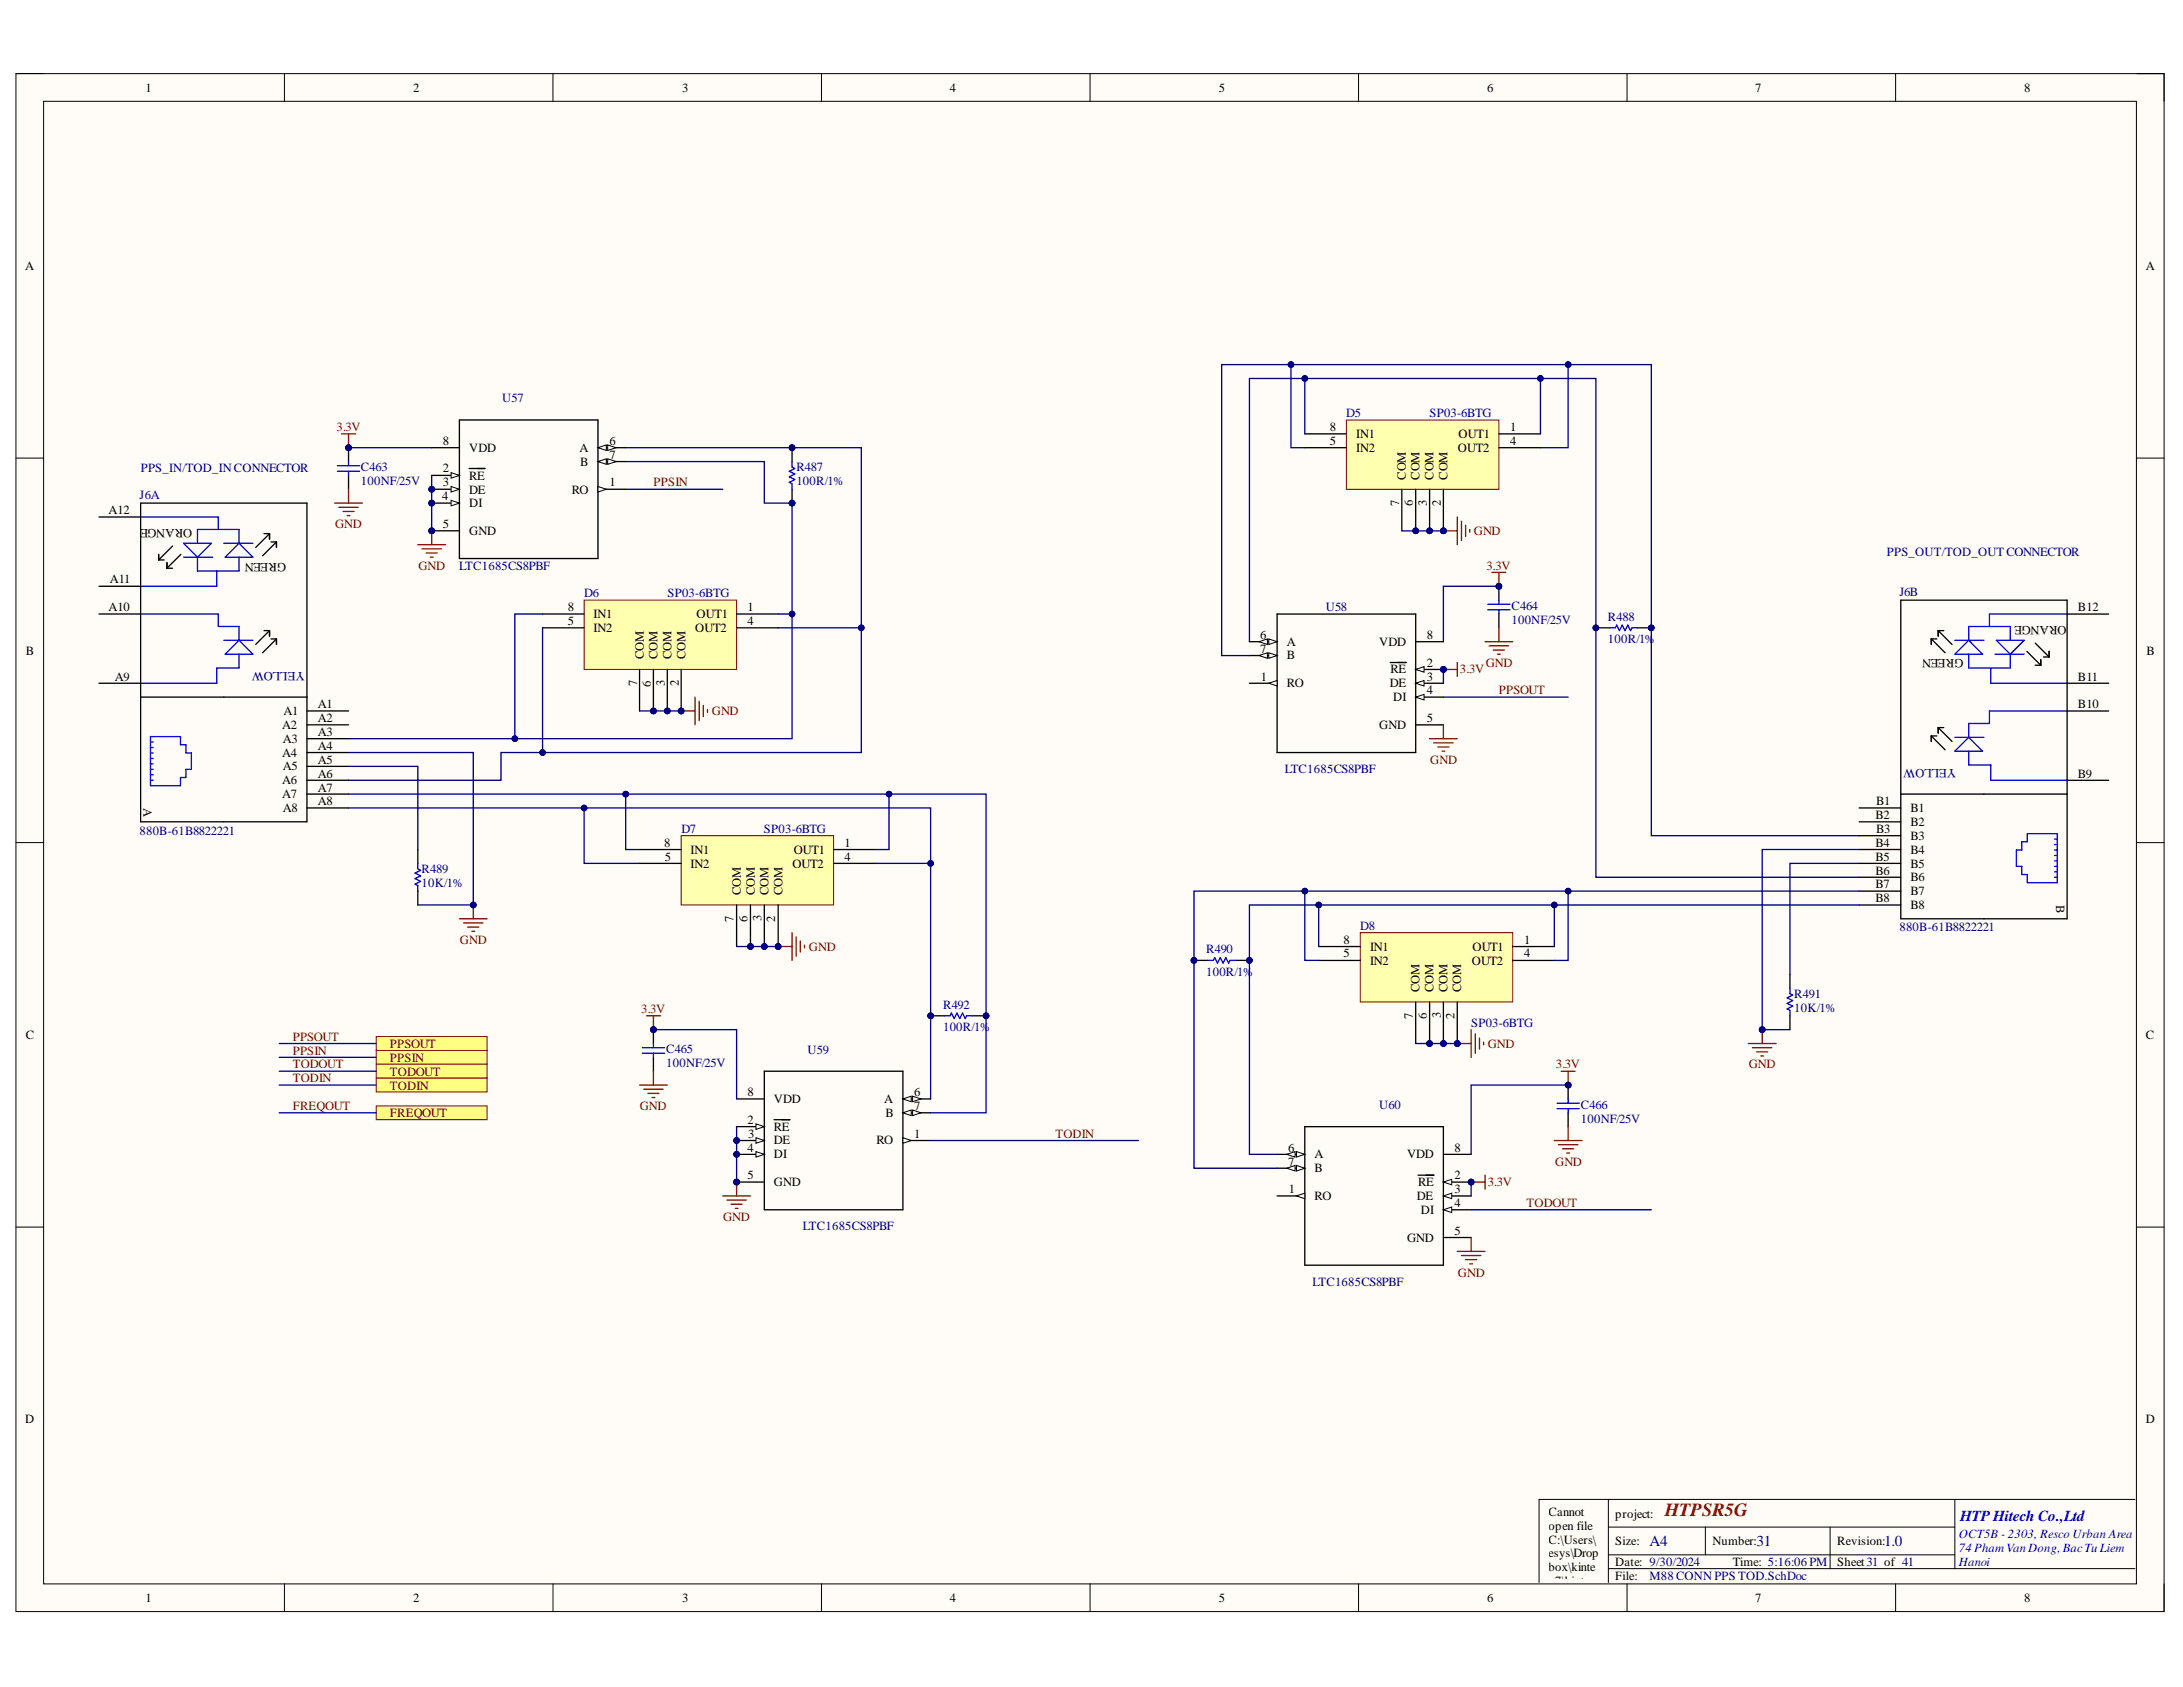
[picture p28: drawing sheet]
<svg xmlns="http://www.w3.org/2000/svg" width="279mm" height="216mm" viewBox="0 0 279 216" stroke-linecap="round" stroke-linejoin="round" font-family="sans-serif">
<defs><g id="words">
<text font-size="2.4" fill="#800000" x="213.1" y="194">HTPSR5G</text>
<g font-size="1.9" fill="#000080">
<text x="211.1" y="197.9">A4</text>
<text x="224.8" y="197.9">31</text>
<text x="241.2" y="197.9">1.0</text>
</g>
<text font-size="1.9" fill="#00f" x="250.9" y="194.7">HTP Hitech Co.,Ltd</text>
<g font-size="1.6">
<text x="18.6" y="11.8">1</text>
<text x="52.9" y="11.8">2</text>
<text x="87.3" y="11.8">3</text>
<text x="121.6" y="11.8">4</text>
<text x="156" y="11.8">5</text>
<text x="190.3" y="11.8">6</text>
<text x="224.7" y="11.8">7</text>
<text x="259.1" y="11.8">8</text>
<text x="3.2" y="34.6">A</text>
<text x="274.7" y="34.6">A</text>
<text x="56.7" y="56.9">8</text>
<text x="60.1" y="57.8">VDD</text>
<text x="74.2" y="57.8">A</text>
<text x="74.3" y="59.6">B</text>
<text x="78" y="58.7">7</text>
<text x="78" y="56.9">6</text>
<text x="170.2" y="55.1">8</text>
<text x="170.2" y="56.9">5</text>
<text x="173.6" y="56.1">IN1</text>
<text x="173.6" y="57.8">IN2</text>
<text x="186.6" y="57.8">OUT2</text>
<text x="186.7" y="56.1">OUT1</text>
<text x="193.3" y="56.9">4</text>
<text x="193.3" y="55.1">1</text>
<text x="13.9" y="65.8">A12</text>
<text x="56.6" y="64">4</text>
<text x="56.7" y="62.2">3</text>
<text x="56.7" y="60.5">2</text>
<text x="60.1" y="64.9">DI</text>
<text x="60.1" y="63.2">DE</text>
<text x="60.1" y="61.4">RE</text>
<text x="73.2" y="63.2">RO</text>
<text x="78" y="62.2">1</text>
<text x="179.1" y="64.8" transform="rotate(-90 179.1 64.8)">7</text>
<text x="179.9" y="61.4" transform="rotate(-90 179.9 61.4)">COM</text>
<text x="180.8" y="64.8" transform="rotate(-90 180.8 64.8)">6</text>
<text x="181.7" y="61.4" transform="rotate(-90 181.7 61.4)">COM</text>
<text x="182.6" y="64.7" transform="rotate(-90 182.6 64.7)">3</text>
<text x="183.5" y="61.4" transform="rotate(-90 183.5 61.4)">COM</text>
<text x="184.4" y="64.8" transform="rotate(-90 184.4 64.8)">2</text>
<text x="185.2" y="61.4" transform="rotate(-90 185.2 61.4)">COM</text>
<text x="24.6" y="67.7" transform="rotate(-180 24.6 67.7)">ORANGE</text>
<text x="56.7" y="67.6">5</text>
<text x="60.1" y="68.5">GND</text>
<text x="14" y="74.7">A11</text>
<text x="36.6" y="72.1" transform="rotate(-180 36.6 72.1)">GREEN</text>
<text x="3.3" y="83.8">B</text>
<text x="13.9" y="78.2">A10</text>
<text x="72.7" y="78.2">8</text>
<text x="72.7" y="80">5</text>
<text x="76" y="79.2">IN1</text>
<text x="76" y="80.9">IN2</text>
<text x="89" y="80.9">OUT2</text>
<text x="89.2" y="79.2">OUT1</text>
<text x="95.7" y="80">4</text>
<text x="95.7" y="78.2">1</text>
<text x="161.3" y="83.6">7</text>
<text x="161.3" y="81.8">6</text>
<text x="164.7" y="82.7">A</text>
<text x="176.5" y="82.7">VDD</text>
<text x="182.6" y="81.8">8</text>
<text x="264.5" y="80.2" transform="rotate(-180 264.5 80.2)">ORANGE</text>
<text x="265.9" y="78.2">B12</text>
<text x="274.7" y="83.8">B</text>
<text x="14.7" y="87.1">A9</text>
<text x="81.5" y="87.8" transform="rotate(-90 81.5 87.8)">7</text>
<text x="82.4" y="84.4" transform="rotate(-90 82.4 84.4)">COM</text>
<text x="83.3" y="87.9" transform="rotate(-90 83.3 87.9)">6</text>
<text x="84.2" y="84.4" transform="rotate(-90 84.2 84.4)">COM</text>
<text x="85.1" y="87.8" transform="rotate(-90 85.1 87.8)">3</text>
<text x="85.9" y="84.4" transform="rotate(-90 85.9 84.4)">COM</text>
<text x="86.9" y="87.8" transform="rotate(-90 86.9 87.8)">2</text>
<text x="87.7" y="84.4" transform="rotate(-90 87.7 84.4)">COM</text>
<text x="161.4" y="87.1">1</text>
<text x="164.7" y="87.9">RO</text>
<text x="164.7" y="84.4">B</text>
<text x="177.9" y="87.9">DE</text>
<text x="178" y="86.2">RE</text>
<text x="178.3" y="89.7">DI</text>
<text x="182.6" y="88.9">4</text>
<text x="182.6" y="87.1">3</text>
<text x="182.6" y="85.3">2</text>
<text x="251.3" y="84.4" transform="rotate(-180 251.3 84.4)">GREEN</text>
<text x="265.9" y="87.1">B11</text>
<text x="36.1" y="93.3">A2</text>
<text x="36.2" y="95.1">A3</text>
<text x="36.3" y="91.5">A1</text>
<text x="40.7" y="90.7">A1</text>
<text x="40.7" y="92.4">A2</text>
<text x="40.7" y="94.2">A3</text>
<text x="40.7" y="96">A4</text>
<text x="176.5" y="93.3">GND</text>
<text x="182.6" y="92.4">5</text>
<text x="265.9" y="90.7">B10</text>
<text x="36.1" y="96.8">A4</text>
<text x="36.1" y="100.4">A6</text>
<text x="36.2" y="98.6">A5</text>
<text x="40.7" y="97.8">A5</text>
<text x="40.7" y="99.5">A6</text>
<text x="40.7" y="101.3">A7</text>
<text x="265.9" y="99.5">B9</text>
<text x="18.4" y="103.4" transform="rotate(90 18.4 103.4)">A</text>
<text x="36.1" y="102.2">A7</text>
<text x="36.2" y="103.9">A8</text>
<text x="40.7" y="103.1">A8</text>
<text x="240.1" y="104.9">B2</text>
<text x="240.1" y="103.1">B1</text>
<text x="240.1" y="106.6">B3</text>
<text x="244.5" y="103.9">B1</text>
<text x="244.5" y="105.7">B2</text>
<text x="244.5" y="107.5">B3</text>
<text x="85" y="108.4">8</text>
<text x="85.1" y="110.2">5</text>
<text x="88.4" y="109.3">IN1</text>
<text x="88.4" y="111">IN2</text>
<text x="101.4" y="111">OUT2</text>
<text x="101.6" y="109.3">OUT1</text>
<text x="108.1" y="110.2">4</text>
<text x="108.1" y="108.4">1</text>
<text x="240.1" y="108.4">B4</text>
<text x="240.1" y="110.2">B5</text>
<text x="240.1" y="112">B6</text>
<text x="240.1" y="113.7">B7</text>
<text x="244.5" y="109.3">B4</text>
<text x="244.5" y="111">B5</text>
<text x="244.5" y="112.8">B6</text>
<text x="93.9" y="118" transform="rotate(-90 93.9 118)">7</text>
<text x="94.8" y="114.6" transform="rotate(-90 94.8 114.6)">COM</text>
<text x="95.7" y="118" transform="rotate(-90 95.7 118)">6</text>
<text x="96.6" y="114.6" transform="rotate(-90 96.6 114.6)">COM</text>
<text x="97.4" y="117.9" transform="rotate(-90 97.4 117.9)">3</text>
<text x="98.4" y="114.6" transform="rotate(-90 98.4 114.6)">COM</text>
<text x="99.2" y="118" transform="rotate(-90 99.2 118)">2</text>
<text x="100.2" y="114.6" transform="rotate(-90 100.2 114.6)">COM</text>
<text x="240.1" y="115.4">B8</text>
<text x="244.5" y="114.6">B7</text>
<text x="244.5" y="116.4">B8</text>
<text x="263.1" y="115.9" transform="rotate(90 263.1 115.9)">B</text>
<text x="172" y="120.8">8</text>
<text x="172" y="122.5">5</text>
<text x="175.3" y="121.7">IN1</text>
<text x="175.3" y="123.5">IN2</text>
<text x="188.4" y="123.5">OUT2</text>
<text x="188.5" y="121.7">OUT1</text>
<text x="195.1" y="122.5">4</text>
<text x="195.1" y="120.8">1</text>
<text x="180.8" y="130.4" transform="rotate(-90 180.8 130.4)">7</text>
<text x="181.7" y="127" transform="rotate(-90 181.7 127)">COM</text>
<text x="182.6" y="130.4" transform="rotate(-90 182.6 130.4)">6</text>
<text x="183.5" y="127" transform="rotate(-90 183.5 127)">COM</text>
<text x="184.4" y="130.3" transform="rotate(-90 184.4 130.3)">3</text>
<text x="185.2" y="127" transform="rotate(-90 185.2 127)">COM</text>
<text x="186.2" y="130.4" transform="rotate(-90 186.2 130.4)">2</text>
<text x="187" y="127" transform="rotate(-90 187 127)">COM</text>
<text x="3.3" y="133">C</text>
<text x="274.7" y="133">C</text>
<text x="95.7" y="143.8">2</text>
<text x="95.7" y="140.3">8</text>
<text x="99.1" y="141.2">VDD</text>
<text x="113.2" y="141.2">A</text>
<text x="113.3" y="142.9">B</text>
<text x="117" y="142.1">7</text>
<text x="117" y="140.3">6</text>
<text x="95.7" y="147.4">4</text>
<text x="95.8" y="145.6">3</text>
<text x="99.1" y="148.2">DI</text>
<text x="99.1" y="146.5">DE</text>
<text x="99.1" y="144.7">RE</text>
<text x="112.2" y="146.5">RO</text>
<text x="117" y="145.6">1</text>
<text x="164.9" y="149.2">7</text>
<text x="164.9" y="147.4">6</text>
<text x="168.2" y="148.2">A</text>
<text x="180.1" y="148.2">VDD</text>
<text x="186.2" y="147.4">8</text>
<text x="95.7" y="150.9">5</text>
<text x="99.1" y="151.8">GND</text>
<text x="164.9" y="152.7">1</text>
<text x="168.2" y="153.6">RO</text>
<text x="168.2" y="150">B</text>
<text x="181.4" y="153.6">DE</text>
<text x="181.5" y="151.8">RE</text>
<text x="181.9" y="155.3">DI</text>
<text x="186.2" y="154.5">4</text>
<text x="186.2" y="152.7">3</text>
<text x="186.2" y="150.9">2</text>
<text x="180.1" y="158.9">GND</text>
<text x="186.2" y="158">5</text>
<text x="3.2" y="182.1">D</text>
<text x="274.7" y="182.1">D</text>
<text x="198.2" y="194">Cannot</text>
<text x="198.2" y="195.8">open file</text>
<text x="198.2" y="197.5">C:\Users\</text>
<text x="206.7" y="194.2">project:</text>
<text x="206.7" y="197.7">Size:</text>
<text x="219.2" y="197.7">Number:</text>
<text x="235.2" y="197.7">Revision:</text>
<text x="198.2" y="199.3">esys\Drop</text>
<text x="198.2" y="201.1">box\kinte</text>
<text x="198.2" y="202.9">x7\kintex</text>
<text x="206.7" y="200.4">Date: 9/30/2024</text>
<text x="206.7" y="202.2">File:</text>
<text x="221.8" y="200.4">Time: 5:16:06 PM</text>
<text x="235.2" y="200.4">Sheet31 of 41</text>
<text x="18.6" y="205">1</text>
<text x="52.9" y="205">2</text>
<text x="87.3" y="205">3</text>
<text x="121.6" y="205">4</text>
<text x="156" y="205">5</text>
<text x="190.3" y="205">6</text>
<text x="198.2" y="206.4">O.jpg.</text>
<text x="224.7" y="205">7</text>
<text x="259.1" y="205">8</text>
</g>
<g font-size="1.6" fill="#000080">
<text x="64.3" y="51.5">U57</text>
<text x="172.3" y="53.4">D5</text>
<text x="183" y="53.4">SP03-6BTG</text>
<text x="17.8" y="63.8">J6A</text>
<text x="18" y="60.5">PPS_IN/TOD_IN CONNECTOR</text>
<text x="46.2" y="62.1">100NF/25V</text>
<text x="46.2" y="60.3">C463</text>
<text x="101.9" y="62.1">100R/1%</text>
<text x="101.9" y="60.3">R487</text>
<text x="241.5" y="71.1">PPS_OUT/TOD_OUT CONNECTOR</text>
<text x="58.8" y="72.9">LTC1685CS8PBF</text>
<text x="74.8" y="76.4">D6</text>
<text x="85.4" y="76.4">SP03-6BTG</text>
<text x="243.1" y="76.3">J6B</text>
<text x="169.7" y="78.2">U58</text>
<text x="193.5" y="79.8">100NF/25V</text>
<text x="193.5" y="78.1">C464</text>
<text x="205.8" y="82.3">100R/1%</text>
<text x="205.8" y="79.5">R488</text>
<text x="39" y="86" transform="rotate(-180 39 86)">YELLOW</text>
<text x="164.4" y="98.9">LTC1685CS8PBF</text>
<text x="250.4" y="98.4" transform="rotate(-180 250.4 98.4)">YELLOW</text>
<text x="17.8" y="106.8">880B-61B8822221</text>
<text x="87.2" y="106.6">D7</text>
<text x="97.8" y="106.6">SP03-6BTG</text>
<text x="54" y="113.5">10K/1%</text>
<text x="54" y="111.7">R489</text>
<text x="174.1" y="119">D8</text>
<text x="243.1" y="119.2">880B-61B8822221</text>
<text x="154.4" y="124.9">100R/1%</text>
<text x="154.4" y="122">R490</text>
<text x="120.7" y="131.9">100R/1%</text>
<text x="120.7" y="129.1">R492</text>
<text x="188.3" y="131.4">SP03-6BTG</text>
<text x="229.7" y="129.5">10K/1%</text>
<text x="229.7" y="127.7">R491</text>
<text x="85.3" y="136.6">100NF/25V</text>
<text x="85.3" y="134.8">C465</text>
<text x="103.4" y="134.9">U59</text>
<text x="176.5" y="142">U60</text>
<text x="202.3" y="143.7">100NF/25V</text>
<text x="202.3" y="141.9">C466</text>
<text x="102.8" y="157.5">LTC1685CS8PBF</text>
<text x="168" y="164.6">LTC1685CS8PBF</text>
<text x="211.1" y="202.2">M88 CONN PPS TOD.SchDoc</text>
</g>
<g font-size="1.6" fill="#800000">
<text x="43.1" y="55.1">3.3V</text>
<text x="83.7" y="62.2">PPSIN</text>
<text x="42.9" y="67.6">GND</text>
<text x="188.6" y="68.5">GND</text>
<text x="53.5" y="72.9">GND</text>
<text x="190.2" y="72.9">3.3V</text>
<text x="186.9" y="86.2">3.3V</text>
<text x="190.2" y="85.3">GND</text>
<text x="191.8" y="88.9">PPSOUT</text>
<text x="91.1" y="91.5">GND</text>
<text x="183" y="97.8">GND</text>
<text x="58.9" y="120.8">GND</text>
<text x="103.5" y="121.7">GND</text>
<text x="82" y="129.6">3.3V</text>
<text x="37.5" y="135">PPSIN</text>
<text x="37.5" y="133.2">PPSOUT</text>
<text x="37.5" y="136.7">TODOUT</text>
<text x="49.9" y="134.1">PPSOUT</text>
<text x="49.9" y="135.9">PPSIN</text>
<text x="49.9" y="137.7">TODOUT</text>
<text x="190.4" y="134.1">GND</text>
<text x="199.1" y="136.7">3.3V</text>
<text x="223.8" y="136.7">GND</text>
<text x="37.5" y="138.5">TODIN</text>
<text x="37.5" y="142.1">FREQOUT</text>
<text x="49.9" y="139.4">TODIN</text>
<text x="49.9" y="142.9">FREQOUT</text>
<text x="81.9" y="142.1">GND</text>
<text x="135.1" y="145.6">TODIN</text>
<text x="199" y="149.2">GND</text>
<text x="190.4" y="151.8">3.3V</text>
<text x="195.4" y="154.5">TODOUT</text>
<text x="92.5" y="156.3">GND</text>
<text x="186.6" y="163.4">GND</text>
</g>
<g font-size="1.6" fill="#00f">
<text x="250.7" y="196.9">OCT5B - 2303, Resco Urban Area</text>
<text x="250.7" y="198.6">74 Pham Van Dong,BacTu Liem</text>
<text x="250.7" y="200.4">Hanoi</text>
</g>
</g></defs>
<path d="M2 9.4h275v196.8h-275z" fill-rule="evenodd" fill="#fffcf8"/>
<path d="M2 9.4h275v196.8h-275z" fill="none" stroke="#000" stroke-width=".13"/>
<path d="M5.6 13h267.8v189.7h-267.8z" fill-rule="evenodd" fill="#fffcf8"/>
<g fill="none" stroke="#000" stroke-width=".13">
<path d="M2 9.4h3.6M5.6 13h267.8v189.7h-267.8zM36.4 9.4v3.6M70.8 9.4v3.6M105.1 9.4v3.6M139.5 9.4v3.6M173.9 9.4v3.6M208.2 9.4v3.6M242.6 9.4v3.6M273.4 9.4h3.6v3.6M2 58.6h3.6M273.4 58.6h3.6"/>
<path d="M2 107.8h3.6M273.4 107.8h3.6M2 157h3.6M273.4 157h3.6M205.9 191.9v10.6M205.9 195.4h44.3M205.9 199h44.3M218.3 195.4v3.6M234.2 195.4v5.4M250.2 191.9v8.9M273.3 191.9h-76.3v10.6M36.4 202.7v3.5"/>
<path d="M70.8 202.7v3.5M105.1 202.7v3.5M139.5 202.7v3.5M173.9 202.7v3.5M205.9 200.8h67.4M208.2 202.7v3.5M242.6 202.7v3.5M277 202.7v3.5"/>
</g>
<path d="M58.8 117.6h3.5M59.3 118.1h2.5M59.9 118.6h1.4M60.4 119.2h.3M60.6 115.8v1.8" fill="none" stroke="#800000" stroke-width=".17"/>
<circle cx="60.6" cy="115.8" r=".35" fill="#000080"/>
<circle cx="60.6" cy="115.8" r=".35" fill="none" stroke="#000080" stroke-width=".13"/>
<path d="M53.5 108.7v1.8M53.5 114v1.8" fill="none" stroke="#000" stroke-width=".17"/>
<path d="M53.5 110.5v.7l.3 .2-.7 .3 .7 .4-.7 .3 .7 .4-.7 .4 .4 .1v.7" fill="none" stroke="#00f" stroke-width=".17"/>
<circle cx="55.3" cy="67.9" r=".36" fill="#000080"/>
<circle cx="55.3" cy="67.9" r=".36" fill="none" stroke="#000080" stroke-width=".13"/>
<circle cx="55.3" cy="64.4" r=".35" fill="#000080"/>
<circle cx="55.3" cy="64.4" r=".35" fill="none" stroke="#000080" stroke-width=".13"/>
<circle cx="55.3" cy="62.6" r=".35" fill="#000080"/>
<circle cx="55.3" cy="62.6" r=".35" fill="none" stroke="#000080" stroke-width=".13"/>
<path d="M58.8 53.7h17.7v17.8h-17.7zM76.5 62.6h3.6" fill="none" stroke="#000" stroke-width=".17"/>
<path d="M76.5 62.3l1.1 .3-1.1 .4z" fill="#f8fcff"/>
<path d="M76.5 62.3l1.1 .3-1.1 .4z" fill="none" stroke="#000" stroke-width=".13"/>
<path d="M76.5 59.1h3.6" fill="none" stroke="#000" stroke-width=".17"/>
<path d="M76.5 59.1l1.1-.4v.7z" fill="#f8fcff"/>
<path d="M76.5 59.1l1.1-.4v.7z" fill="none" stroke="#000" stroke-width=".13"/>
<path d="M77.8 58.7l1 .4-1 .3z" fill="#f8fcff"/>
<path d="M77.8 58.7l1 .4-1 .3z" fill="none" stroke="#000" stroke-width=".13"/>
<path d="M76.5 57.3h3.6" fill="none" stroke="#000" stroke-width=".17"/>
<path d="M76.5 57.3l1.1-.4v.7z" fill="#f8fcff"/>
<path d="M76.5 57.3l1.1-.4v.7z" fill="none" stroke="#000" stroke-width=".13"/>
<path d="M77.8 56.9l1 .4-1 .3z" fill="#f8fcff"/>
<path d="M77.8 56.9l1 .4-1 .3z" fill="none" stroke="#000" stroke-width=".13"/>
<path d="M55.3 67.9h3.5" fill="none" stroke="#000" stroke-width=".17"/>
<circle cx="55.3" cy="67.9" r=".36" fill="#000080"/>
<circle cx="55.3" cy="67.9" r=".36" fill="none" stroke="#000080" stroke-width=".13"/>
<path d="M55.3 64.4h3.5" fill="none" stroke="#000" stroke-width=".17"/>
<path d="M57.7 64l1.1 .4-1.1 .3z" fill="#f8fcff"/>
<path d="M57.7 64l1.1 .4-1.1 .3z" fill="none" stroke="#000" stroke-width=".13"/>
<circle cx="55.3" cy="64.4" r=".35" fill="#000080"/>
<circle cx="55.3" cy="64.4" r=".35" fill="none" stroke="#000080" stroke-width=".13"/>
<path d="M55.3 62.6h3.5" fill="none" stroke="#000" stroke-width=".17"/>
<path d="M57.7 62.3l1.1 .3-1.1 .4z" fill="#f8fcff"/>
<path d="M57.7 62.3l1.1 .3-1.1 .4z" fill="none" stroke="#000" stroke-width=".13"/>
<circle cx="55.3" cy="62.6" r=".35" fill="#000080"/>
<circle cx="55.3" cy="62.6" r=".35" fill="none" stroke="#000080" stroke-width=".13"/>
<path d="M55.3 60.8h3.5" fill="none" stroke="#000" stroke-width=".17"/>
<path d="M57.7 60.5l1.1 .3-1.1 .4z" fill="#f8fcff"/>
<path d="M57.7 60.5l1.1 .3-1.1 .4z" fill="none" stroke="#000" stroke-width=".13"/>
<path d="M55.3 57.3h3.5M60 60h2.1" fill="none" stroke="#000" stroke-width=".17"/>
<circle cx="94.3" cy="151.3" r=".35" fill="#000080"/>
<circle cx="94.3" cy="151.3" r=".35" fill="none" stroke="#000080" stroke-width=".13"/>
<circle cx="94.3" cy="147.7" r=".35" fill="#000080"/>
<circle cx="94.3" cy="147.7" r=".35" fill="none" stroke="#000080" stroke-width=".13"/>
<circle cx="94.3" cy="146" r=".36" fill="#000080"/>
<circle cx="94.3" cy="146" r=".36" fill="none" stroke="#000080" stroke-width=".13"/>
<path d="M97.8 137.1h17.8v17.7h-17.8zM115.6 146h3.5" fill="none" stroke="#000" stroke-width=".17"/>
<path d="M115.6 145.6l1 .4-1 .3z" fill="#f8fcff"/>
<path d="M115.6 145.6l1 .4-1 .3z" fill="none" stroke="#000" stroke-width=".13"/>
<path d="M115.6 142.4h3.5" fill="none" stroke="#000" stroke-width=".17"/>
<path d="M115.6 142.4l1-.3v.7z" fill="#f8fcff"/>
<path d="M115.6 142.4l1-.3v.7z" fill="none" stroke="#000" stroke-width=".13"/>
<path d="M116.8 142.1l1.1 .3-1.1 .4z" fill="#f8fcff"/>
<path d="M116.8 142.1l1.1 .3-1.1 .4z" fill="none" stroke="#000" stroke-width=".13"/>
<path d="M115.6 140.6h3.5" fill="none" stroke="#000" stroke-width=".17"/>
<path d="M115.6 140.6l1-.3v.7z" fill="#f8fcff"/>
<path d="M115.6 140.6l1-.3v.7z" fill="none" stroke="#000" stroke-width=".13"/>
<path d="M116.8 140.3l1.1 .3-1.1 .4z" fill="#f8fcff"/>
<path d="M116.8 140.3l1.1 .3-1.1 .4z" fill="none" stroke="#000" stroke-width=".13"/>
<path d="M94.3 151.3h3.5" fill="none" stroke="#000" stroke-width=".17"/>
<circle cx="94.3" cy="151.3" r=".35" fill="#000080"/>
<circle cx="94.3" cy="151.3" r=".35" fill="none" stroke="#000080" stroke-width=".13"/>
<path d="M94.3 147.7h3.5" fill="none" stroke="#000" stroke-width=".17"/>
<path d="M96.8 147.4l1 .3-1 .4z" fill="#f8fcff"/>
<path d="M96.8 147.4l1 .3-1 .4z" fill="none" stroke="#000" stroke-width=".13"/>
<circle cx="94.3" cy="147.7" r=".35" fill="#000080"/>
<circle cx="94.3" cy="147.7" r=".35" fill="none" stroke="#000080" stroke-width=".13"/>
<path d="M94.3 146h3.5" fill="none" stroke="#000" stroke-width=".17"/>
<path d="M96.8 145.6l1 .4-1 .3z" fill="#f8fcff"/>
<path d="M96.8 145.6l1 .4-1 .3z" fill="none" stroke="#000" stroke-width=".13"/>
<circle cx="94.3" cy="146" r=".36" fill="#000080"/>
<circle cx="94.3" cy="146" r=".36" fill="none" stroke="#000080" stroke-width=".13"/>
<path d="M94.3 144.2h3.5" fill="none" stroke="#000" stroke-width=".17"/>
<path d="M96.8 143.8l1 .4-1 .3z" fill="#f8fcff"/>
<path d="M96.8 143.8l1 .4-1 .3z" fill="none" stroke="#000" stroke-width=".13"/>
<path d="M94.3 140.6h3.5M99.1 143.3h2" fill="none" stroke="#000" stroke-width=".17"/>
<circle cx="44.6" cy="57.3" r=".35" fill="#000080"/>
<circle cx="44.6" cy="57.3" r=".35" fill="none" stroke="#000080" stroke-width=".13"/>
<path d="M44.6 57.3v1.8" fill="none" stroke="#000" stroke-width=".17"/>
<circle cx="44.6" cy="57.3" r=".35" fill="#000080"/>
<circle cx="44.6" cy="57.3" r=".35" fill="none" stroke="#000080" stroke-width=".13"/>
<path d="M44.6 60.8v1.8" fill="none" stroke="#000" stroke-width=".17"/>
<path d="M43.2 59.6h2.8M44.6 59.1v.5M43.2 60.3h2.8M44.6 60.3v.5" fill="none" stroke="#00f" stroke-width=".17"/>
<path d="M53.5 69.7h3.5M54 70.2h2.5M54.5 70.8h1.5M55.1 71.3h.3M55.3 67.9v1.8" fill="none" stroke="#800000" stroke-width=".17"/>
<circle cx="55.3" cy="67.9" r=".36" fill="#000080"/>
<circle cx="55.3" cy="67.9" r=".36" fill="none" stroke="#000080" stroke-width=".13"/>
<path d="M43.7 55.5h1.8M44.6 55.5v1.8M42.8 64.4h3.6M43.4 64.9h2.5M43.9 65.5h1.4M44.4 66h.4M44.6 62.6v1.8" fill="none" stroke="#800000" stroke-width=".17"/>
<circle cx="44.6" cy="57.3" r=".35" fill="#000080"/>
<circle cx="44.6" cy="57.3" r=".35" fill="none" stroke="#000080" stroke-width=".13"/>
<circle cx="101.4" cy="64.4" r=".35" fill="#000080"/>
<circle cx="101.4" cy="64.4" r=".35" fill="none" stroke="#000080" stroke-width=".13"/>
<circle cx="101.4" cy="57.3" r=".35" fill="#000080"/>
<circle cx="101.4" cy="57.3" r=".35" fill="none" stroke="#000080" stroke-width=".13"/>
<path d="M101.4 62.6v1.8" fill="none" stroke="#000" stroke-width=".17"/>
<circle cx="101.4" cy="64.4" r=".35" fill="#000080"/>
<circle cx="101.4" cy="64.4" r=".35" fill="none" stroke="#000080" stroke-width=".13"/>
<path d="M101.4 57.3v1.8" fill="none" stroke="#000" stroke-width=".17"/>
<circle cx="101.4" cy="57.3" r=".35" fill="#000080"/>
<circle cx="101.4" cy="57.3" r=".35" fill="none" stroke="#000080" stroke-width=".13"/>
<path d="M101.4 59.1v.7l.3 .2-.7 .3 .7 .4-.7 .3 .7 .4-.7 .3 .4 .2v.7" fill="none" stroke="#00f" stroke-width=".17"/>
<path d="M92.5 153.1h3.5M93 153.6h2.5M93.6 154.1h1.4M94.1 154.7h.4M94.3 151.3v1.8" fill="none" stroke="#800000" stroke-width=".17"/>
<circle cx="94.3" cy="151.3" r=".35" fill="#000080"/>
<circle cx="94.3" cy="151.3" r=".35" fill="none" stroke="#000080" stroke-width=".13"/>
<circle cx="126.2" cy="130" r=".35" fill="#000080"/>
<circle cx="126.2" cy="130" r=".35" fill="none" stroke="#000080" stroke-width=".13"/>
<circle cx="119.1" cy="130" r=".35" fill="#000080"/>
<circle cx="119.1" cy="130" r=".35" fill="none" stroke="#000080" stroke-width=".13"/>
<path d="M124.4 130h1.8" fill="none" stroke="#000" stroke-width=".17"/>
<circle cx="126.2" cy="130" r=".35" fill="#000080"/>
<circle cx="126.2" cy="130" r=".35" fill="none" stroke="#000080" stroke-width=".13"/>
<path d="M119.1 130h1.8" fill="none" stroke="#000" stroke-width=".17"/>
<circle cx="119.1" cy="130" r=".35" fill="#000080"/>
<circle cx="119.1" cy="130" r=".35" fill="none" stroke="#000080" stroke-width=".13"/>
<path d="M120.9 130h.7l.2-.4 .3 .8 .4-.8 .3 .8 .4-.8 .3 .8 .2-.4h.7" fill="none" stroke="#00f" stroke-width=".17"/>
<path d="M223.8 133.5h3.5M224.3 134.1h2.5M224.8 134.6h1.4M225.4 135.1h.3M225.5 131.8v1.7" fill="none" stroke="#800000" stroke-width=".17"/>
<circle cx="225.5" cy="131.8" r=".36" fill="#000080"/>
<circle cx="225.5" cy="131.8" r=".36" fill="none" stroke="#000080" stroke-width=".13"/>
<path d="M229.1 124.7v1.8M229.1 130v1.8" fill="none" stroke="#000" stroke-width=".17"/>
<path d="M229.1 126.5v.7l.3 .1-.7 .4 .7 .4-.7 .3 .7 .4-.7 .3 .4 .2v.7" fill="none" stroke="#00f" stroke-width=".17"/>
<circle cx="188.3" cy="151.3" r=".36" fill="#000080"/>
<circle cx="188.3" cy="151.3" r=".36" fill="none" stroke="#000080" stroke-width=".13"/>
<path d="M163.5 153.1h3.5M167 144.2h17.7v17.7h-17.7z" fill="none" stroke="#000" stroke-width=".17"/>
<path d="M165.9 153.1l1.1-.4v.7z" fill="#f8fcff"/>
<path d="M165.9 153.1l1.1-.4v.7z" fill="none" stroke="#000" stroke-width=".13"/>
<path d="M163.5 149.5h3.5" fill="none" stroke="#000" stroke-width=".17"/>
<path d="M165.9 149.2l1.1 .3-1.1 .4z" fill="#f8fcff"/>
<path d="M165.9 149.2l1.1 .3-1.1 .4z" fill="none" stroke="#000" stroke-width=".13"/>
<path d="M164.7 149.5l1.1-.3v.7z" fill="#f8fcff"/>
<path d="M164.7 149.5l1.1-.3v.7z" fill="none" stroke="#000" stroke-width=".13"/>
<path d="M163.5 147.7h3.5" fill="none" stroke="#000" stroke-width=".17"/>
<path d="M165.9 147.4l1.1 .3-1.1 .4z" fill="#f8fcff"/>
<path d="M165.9 147.4l1.1 .3-1.1 .4z" fill="none" stroke="#000" stroke-width=".13"/>
<path d="M164.7 147.7l1.1-.3v.7z" fill="#f8fcff"/>
<path d="M164.7 147.7l1.1-.3v.7z" fill="none" stroke="#000" stroke-width=".13"/>
<path d="M184.7 158.4h3.6M184.7 154.8h3.6" fill="none" stroke="#000" stroke-width=".17"/>
<path d="M184.7 154.8l1.1-.3v.7z" fill="#f8fcff"/>
<path d="M184.7 154.8l1.1-.3v.7z" fill="none" stroke="#000" stroke-width=".13"/>
<path d="M184.7 153.1h3.6" fill="none" stroke="#000" stroke-width=".17"/>
<path d="M184.7 153.1l1.1-.4v.7z" fill="#f8fcff"/>
<path d="M184.7 153.1l1.1-.4v.7z" fill="none" stroke="#000" stroke-width=".13"/>
<path d="M184.7 151.3h3.6" fill="none" stroke="#000" stroke-width=".17"/>
<path d="M184.7 151.3l1.1-.4v.7z" fill="#f8fcff"/>
<path d="M184.7 151.3l1.1-.4v.7z" fill="none" stroke="#000" stroke-width=".13"/>
<path d="M181.5 150.4h2" fill="none" stroke="#000" stroke-width=".17"/>
<circle cx="188.3" cy="151.3" r=".36" fill="#000080"/>
<circle cx="188.3" cy="151.3" r=".36" fill="none" stroke="#000080" stroke-width=".13"/>
<path d="M184.7 147.7h3.6" fill="none" stroke="#000" stroke-width=".17"/>
<circle cx="184.7" cy="85.7" r=".35" fill="#000080"/>
<circle cx="184.7" cy="85.7" r=".35" fill="none" stroke="#000080" stroke-width=".13"/>
<path d="M163.5 78.6h17.7v17.7h-17.7zM159.9 87.4h3.6" fill="none" stroke="#000" stroke-width=".17"/>
<path d="M162.4 87.4l1.1-.3v.7z" fill="#f8fcff"/>
<path d="M162.4 87.4l1.1-.3v.7z" fill="none" stroke="#000" stroke-width=".13"/>
<path d="M159.9 83.9h3.6" fill="none" stroke="#000" stroke-width=".17"/>
<path d="M162.4 83.5l1.1 .4-1.1 .3z" fill="#f8fcff"/>
<path d="M162.4 83.5l1.1 .4-1.1 .3z" fill="none" stroke="#000" stroke-width=".13"/>
<path d="M161.1 83.9l1.1-.4v.7z" fill="#f8fcff"/>
<path d="M161.1 83.9l1.1-.4v.7z" fill="none" stroke="#000" stroke-width=".13"/>
<path d="M159.9 82.1h3.6" fill="none" stroke="#000" stroke-width=".17"/>
<path d="M162.4 81.8l1.1 .3-1.1 .4z" fill="#f8fcff"/>
<path d="M162.4 81.8l1.1 .3-1.1 .4z" fill="none" stroke="#000" stroke-width=".13"/>
<path d="M161.1 82.1l1.1-.3v.7z" fill="#f8fcff"/>
<path d="M161.1 82.1l1.1-.3v.7z" fill="none" stroke="#000" stroke-width=".13"/>
<path d="M181.2 92.8h3.5M181.2 89.2h3.5" fill="none" stroke="#000" stroke-width=".17"/>
<path d="M181.2 89.2l1.1-.3v.7z" fill="#f8fcff"/>
<path d="M181.2 89.2l1.1-.3v.7z" fill="none" stroke="#000" stroke-width=".13"/>
<path d="M181.2 87.4h3.5" fill="none" stroke="#000" stroke-width=".17"/>
<path d="M181.2 87.4l1.1-.3v.7z" fill="#f8fcff"/>
<path d="M181.2 87.4l1.1-.3v.7z" fill="none" stroke="#000" stroke-width=".13"/>
<path d="M181.2 85.7h3.5" fill="none" stroke="#000" stroke-width=".17"/>
<path d="M181.2 85.7l1.1-.4v.7z" fill="#f8fcff"/>
<path d="M181.2 85.7l1.1-.4v.7z" fill="none" stroke="#000" stroke-width=".13"/>
<path d="M177.9 84.8h2.1" fill="none" stroke="#000" stroke-width=".17"/>
<circle cx="184.7" cy="85.7" r=".35" fill="#000080"/>
<circle cx="184.7" cy="85.7" r=".35" fill="none" stroke="#000080" stroke-width=".13"/>
<path d="M181.2 82.1h3.5" fill="none" stroke="#000" stroke-width=".17"/>
<circle cx="211.3" cy="80.4" r=".35" fill="#000080"/>
<circle cx="211.3" cy="80.4" r=".35" fill="none" stroke="#000080" stroke-width=".13"/>
<circle cx="204.3" cy="80.4" r=".35" fill="#000080"/>
<circle cx="204.3" cy="80.4" r=".35" fill="none" stroke="#000080" stroke-width=".13"/>
<path d="M209.6 80.3h1.8" fill="none" stroke="#000" stroke-width=".17"/>
<circle cx="211.3" cy="80.4" r=".35" fill="#000080"/>
<circle cx="211.3" cy="80.4" r=".35" fill="none" stroke="#000080" stroke-width=".13"/>
<path d="M204.3 80.3h1.7" fill="none" stroke="#000" stroke-width=".17"/>
<circle cx="204.3" cy="80.4" r=".35" fill="#000080"/>
<circle cx="204.3" cy="80.4" r=".35" fill="none" stroke="#000080" stroke-width=".13"/>
<path d="M206 80.3h.7l.2-.3 .4 .7 .3-.7 .4 .7 .3-.7 .4 .7 .2-.4h.7" fill="none" stroke="#00f" stroke-width=".17"/>
<circle cx="159.9" cy="122.9" r=".35" fill="#000080"/>
<circle cx="159.9" cy="122.9" r=".35" fill="none" stroke="#000080" stroke-width=".13"/>
<circle cx="152.8" cy="122.9" r=".35" fill="#000080"/>
<circle cx="152.8" cy="122.9" r=".35" fill="none" stroke="#000080" stroke-width=".13"/>
<path d="M158.1 122.9h1.8" fill="none" stroke="#000" stroke-width=".17"/>
<circle cx="159.9" cy="122.9" r=".35" fill="#000080"/>
<circle cx="159.9" cy="122.9" r=".35" fill="none" stroke="#000080" stroke-width=".13"/>
<path d="M152.8 122.9h1.8" fill="none" stroke="#000" stroke-width=".17"/>
<circle cx="152.8" cy="122.9" r=".35" fill="#000080"/>
<circle cx="152.8" cy="122.9" r=".35" fill="none" stroke="#000080" stroke-width=".13"/>
<path d="M154.6 122.9h.7l.2-.3 .3 .7 .4-.7 .3 .7 .4-.7 .3 .7 .2-.4h.7" fill="none" stroke="#00f" stroke-width=".17"/>
<circle cx="200.7" cy="138.9" r=".35" fill="#000080"/>
<circle cx="200.7" cy="138.9" r=".35" fill="none" stroke="#000080" stroke-width=".13"/>
<path d="M200.7 138.9v1.7" fill="none" stroke="#000" stroke-width=".17"/>
<circle cx="200.7" cy="138.9" r=".35" fill="#000080"/>
<circle cx="200.7" cy="138.9" r=".35" fill="none" stroke="#000080" stroke-width=".13"/>
<path d="M200.7 142.4v1.8" fill="none" stroke="#000" stroke-width=".17"/>
<path d="M199.3 141.9h2.8M199.3 141.2h2.8M200.7 140.6v.6M200.7 141.9v.5" fill="none" stroke="#00f" stroke-width=".17"/>
<path d="M199.8 137.1h1.8M200.7 137.1v1.8M198.9 146h3.6M199.5 146.5h2.5M200 147h1.4M200.5 147.6h.4M200.7 144.2v1.8" fill="none" stroke="#800000" stroke-width=".17"/>
<circle cx="200.7" cy="138.9" r=".35" fill="#000080"/>
<circle cx="200.7" cy="138.9" r=".35" fill="none" stroke="#000080" stroke-width=".13"/>
<circle cx="191.8" cy="75" r=".36" fill="#000080"/>
<circle cx="191.8" cy="75" r=".36" fill="none" stroke="#000080" stroke-width=".13"/>
<path d="M191.8 75v1.8" fill="none" stroke="#000" stroke-width=".17"/>
<circle cx="191.8" cy="75" r=".36" fill="#000080"/>
<circle cx="191.8" cy="75" r=".36" fill="none" stroke="#000080" stroke-width=".13"/>
<path d="M191.8 78.6v1.7" fill="none" stroke="#000" stroke-width=".17"/>
<path d="M190.4 78h2.9M190.4 77.3h2.9M191.8 76.8v.5M191.8 78v.6" fill="none" stroke="#00f" stroke-width=".17"/>
<path d="M191 73.3h1.7M191.8 73.3v1.7M190.1 82.1h3.5M190.6 82.7h2.5M191.1 83.2h1.5M191.7 83.7h.3M191.8 80.3v1.8" fill="none" stroke="#800000" stroke-width=".17"/>
<circle cx="191.8" cy="75" r=".36" fill="#000080"/>
<circle cx="191.8" cy="75" r=".36" fill="none" stroke="#000080" stroke-width=".13"/>
<path d="M184.7 85.7h1.8M186.5 84.8v1.8" fill="none" stroke="#800000" stroke-width=".17"/>
<circle cx="184.7" cy="85.7" r=".35" fill="#000080"/>
<circle cx="184.7" cy="85.7" r=".35" fill="none" stroke="#000080" stroke-width=".13"/>
<path d="M188.3 151.3h1.8M190.1 150.4v1.8" fill="none" stroke="#800000" stroke-width=".17"/>
<circle cx="188.3" cy="151.3" r=".36" fill="#000080"/>
<circle cx="188.3" cy="151.3" r=".36" fill="none" stroke="#000080" stroke-width=".13"/>
<path d="M183 94.5h3.5M183.5 95.1h2.5M184 95.6h1.5M184.6 96.1h.3M184.7 92.8v1.7M188.3 158.4v1.8M186.5 160.2h3.6M187.1 160.7h2.4M187.6 161.2h1.4M188.1 161.7h.4" fill="none" stroke="#800000" stroke-width=".17"/>
<circle cx="83.6" cy="131.8" r=".36" fill="#000080"/>
<circle cx="83.6" cy="131.8" r=".36" fill="none" stroke="#000080" stroke-width=".13"/>
<path d="M83.6 131.8v1.7" fill="none" stroke="#000" stroke-width=".17"/>
<circle cx="83.6" cy="131.8" r=".36" fill="#000080"/>
<circle cx="83.6" cy="131.8" r=".36" fill="none" stroke="#000080" stroke-width=".13"/>
<path d="M83.6 135.3v1.8" fill="none" stroke="#000" stroke-width=".17"/>
<path d="M82.2 134.8h2.9M82.2 134.1h2.9M83.6 133.5v.6M83.6 134.8v.5" fill="none" stroke="#00f" stroke-width=".17"/>
<path d="M81.9 138.9h3.5M82.4 139.4h2.5M82.7 130h1.8M82.9 139.9h1.4M83.6 130v1.8M83.6 137.1v1.8M83.5 140.5h.3" fill="none" stroke="#800000" stroke-width=".17"/>
<circle cx="83.6" cy="131.8" r=".36" fill="#000080"/>
<circle cx="83.6" cy="131.8" r=".36" fill="none" stroke="#000080" stroke-width=".13"/>
<path d="M48.2 132.7h14.1v1.7h-14.1z" fill-rule="evenodd" fill="#ffff80"/>
<path d="M48.2 132.7h14.1v1.7h-14.1z" fill="none" stroke="#800000" stroke-width=".13"/>
<path d="M48.2 134.4h14.1v1.8h-14.1z" fill-rule="evenodd" fill="#ffff80"/>
<path d="M48.2 134.4h14.1v1.8h-14.1z" fill="none" stroke="#800000" stroke-width=".13"/>
<path d="M48.2 136.2h14.1v1.8h-14.1z" fill-rule="evenodd" fill="#ffff80"/>
<path d="M48.2 136.2h14.1v1.8h-14.1z" fill="none" stroke="#800000" stroke-width=".13"/>
<path d="M48.2 138h14.1v1.8h-14.1z" fill-rule="evenodd" fill="#ffff80"/>
<path d="M48.2 138h14.1v1.8h-14.1z" fill="none" stroke="#800000" stroke-width=".13"/>
<path d="M48.2 141.5h14.1v1.8h-14.1z" fill-rule="evenodd" fill="#ffff80"/>
<path d="M48.2 141.5h14.1v1.8h-14.1z" fill="none" stroke="#800000" stroke-width=".13"/>
<circle cx="83.6" cy="91" r=".36" fill="#000080"/>
<circle cx="83.6" cy="91" r=".36" fill="none" stroke="#000080" stroke-width=".13"/>
<circle cx="85.4" cy="91" r=".35" fill="#000080"/>
<circle cx="85.4" cy="91" r=".35" fill="none" stroke="#000080" stroke-width=".13"/>
<circle cx="87.2" cy="91" r=".36" fill="#000080"/>
<circle cx="87.2" cy="91" r=".36" fill="none" stroke="#000080" stroke-width=".13"/>
<path d="M74.8 76.8h19.5v8.9h-19.5z" fill-rule="evenodd" fill="#ffffb0"/>
<path d="M74.8 76.8h19.5v8.9h-19.5z" fill="none" stroke="#800000" stroke-width=".13"/>
<path d="M69.4 78.6h5.4M94.3 78.6h5.3M69.4 80.3h5.4M81.9 85.7v5.3M83.6 85.7v5.3M94.3 80.3h5.3" fill="none" stroke="#000" stroke-width=".17"/>
<circle cx="83.6" cy="91" r=".36" fill="#000080"/>
<circle cx="83.6" cy="91" r=".36" fill="none" stroke="#000080" stroke-width=".13"/>
<path d="M85.4 85.7v5.3" fill="none" stroke="#000" stroke-width=".17"/>
<circle cx="85.4" cy="91" r=".35" fill="#000080"/>
<circle cx="85.4" cy="91" r=".35" fill="none" stroke="#000080" stroke-width=".13"/>
<path d="M87.2 85.7v5.3" fill="none" stroke="#000" stroke-width=".17"/>
<circle cx="87.2" cy="91" r=".36" fill="#000080"/>
<circle cx="87.2" cy="91" r=".36" fill="none" stroke="#000080" stroke-width=".13"/>
<circle cx="96" cy="121.1" r=".35" fill="#000080"/>
<circle cx="96" cy="121.1" r=".35" fill="none" stroke="#000080" stroke-width=".13"/>
<circle cx="97.8" cy="121.1" r=".35" fill="#000080"/>
<circle cx="97.8" cy="121.1" r=".35" fill="none" stroke="#000080" stroke-width=".13"/>
<circle cx="99.6" cy="121.1" r=".35" fill="#000080"/>
<circle cx="99.6" cy="121.1" r=".35" fill="none" stroke="#000080" stroke-width=".13"/>
<path d="M87.2 106.9h19.5v8.9h-19.5z" fill-rule="evenodd" fill="#ffffb0"/>
<path d="M87.2 106.9h19.5v8.9h-19.5z" fill="none" stroke="#800000" stroke-width=".13"/>
<path d="M81.9 108.7h5.3M81.9 110.5h5.3M94.3 115.8v5.3M96 115.8v5.3M106.7 108.7h5.3M106.7 110.5h5.3" fill="none" stroke="#000" stroke-width=".17"/>
<circle cx="96" cy="121.1" r=".35" fill="#000080"/>
<circle cx="96" cy="121.1" r=".35" fill="none" stroke="#000080" stroke-width=".13"/>
<path d="M97.8 115.8v5.3" fill="none" stroke="#000" stroke-width=".17"/>
<circle cx="97.8" cy="121.1" r=".35" fill="#000080"/>
<circle cx="97.8" cy="121.1" r=".35" fill="none" stroke="#000080" stroke-width=".13"/>
<path d="M99.6 115.8v5.3" fill="none" stroke="#000" stroke-width=".17"/>
<circle cx="99.6" cy="121.1" r=".35" fill="#000080"/>
<circle cx="99.6" cy="121.1" r=".35" fill="none" stroke="#000080" stroke-width=".13"/>
<circle cx="183" cy="133.6" r=".35" fill="#000080"/>
<circle cx="183" cy="133.6" r=".35" fill="none" stroke="#000080" stroke-width=".13"/>
<circle cx="184.7" cy="133.6" r=".35" fill="#000080"/>
<circle cx="184.7" cy="133.6" r=".35" fill="none" stroke="#000080" stroke-width=".13"/>
<circle cx="186.5" cy="133.6" r=".35" fill="#000080"/>
<circle cx="186.5" cy="133.6" r=".35" fill="none" stroke="#000080" stroke-width=".13"/>
<path d="M174.1 119.4h19.5v8.8h-19.5z" fill-rule="evenodd" fill="#ffffb0"/>
<path d="M174.1 119.4h19.5v8.8h-19.5z" fill="none" stroke="#800000" stroke-width=".13"/>
<path d="M168.8 121.1h5.3M168.8 122.9h5.3M181.2 128.2v5.3M183 128.2v5.3M193.6 121.1h5.3M193.6 122.9h5.3" fill="none" stroke="#000" stroke-width=".17"/>
<circle cx="183" cy="133.6" r=".35" fill="#000080"/>
<circle cx="183" cy="133.6" r=".35" fill="none" stroke="#000080" stroke-width=".13"/>
<path d="M184.7 128.2v5.3" fill="none" stroke="#000" stroke-width=".17"/>
<circle cx="184.7" cy="133.6" r=".35" fill="#000080"/>
<circle cx="184.7" cy="133.6" r=".35" fill="none" stroke="#000080" stroke-width=".13"/>
<path d="M186.5 128.2v5.3" fill="none" stroke="#000" stroke-width=".17"/>
<circle cx="186.5" cy="133.6" r=".35" fill="#000080"/>
<circle cx="186.5" cy="133.6" r=".35" fill="none" stroke="#000080" stroke-width=".13"/>
<circle cx="181.2" cy="67.9" r=".35" fill="#000080"/>
<circle cx="181.2" cy="67.9" r=".35" fill="none" stroke="#000080" stroke-width=".13"/>
<circle cx="183" cy="67.9" r=".35" fill="#000080"/>
<circle cx="183" cy="67.9" r=".35" fill="none" stroke="#000080" stroke-width=".13"/>
<circle cx="184.7" cy="67.9" r=".35" fill="#000080"/>
<circle cx="184.7" cy="67.9" r=".35" fill="none" stroke="#000080" stroke-width=".13"/>
<path d="M172.3 53.8h19.5v8.8h-19.5z" fill-rule="evenodd" fill="#ffffb0"/>
<path d="M172.3 53.8h19.5v8.8h-19.5z" fill="none" stroke="#800000" stroke-width=".13"/>
<path d="M167 55.5h5.3M167 57.3h5.3M191.8 55.5h5.4M191.8 57.3h5.4M179.4 62.6v5.3M181.2 62.6v5.3" fill="none" stroke="#000" stroke-width=".17"/>
<circle cx="181.2" cy="67.9" r=".35" fill="#000080"/>
<circle cx="181.2" cy="67.9" r=".35" fill="none" stroke="#000080" stroke-width=".13"/>
<path d="M183 62.6v5.3" fill="none" stroke="#000" stroke-width=".17"/>
<circle cx="183" cy="67.9" r=".35" fill="#000080"/>
<circle cx="183" cy="67.9" r=".35" fill="none" stroke="#000080" stroke-width=".13"/>
<path d="M184.7 62.6v5.3" fill="none" stroke="#000" stroke-width=".17"/>
<circle cx="184.7" cy="67.9" r=".35" fill="#000080"/>
<circle cx="184.7" cy="67.9" r=".35" fill="none" stroke="#000080" stroke-width=".13"/>
<path d="M87.2 91h1.8M89 89.2v3.6M89.5 89.7v2.5M90 90.3v1.4M90.6 90.8v.4" fill="none" stroke="#800000" stroke-width=".17"/>
<circle cx="87.2" cy="91" r=".36" fill="#000080"/>
<circle cx="87.2" cy="91" r=".36" fill="none" stroke="#000080" stroke-width=".13"/>
<path d="M101.4 119.4v3.5M101.9 119.9v2.5M99.6 121.1h1.8M102.4 120.4v1.4M103 121v.3" fill="none" stroke="#800000" stroke-width=".17"/>
<circle cx="99.6" cy="121.1" r=".35" fill="#000080"/>
<circle cx="99.6" cy="121.1" r=".35" fill="none" stroke="#000080" stroke-width=".13"/>
<path d="M186.5 133.5h1.8M188.3 131.8v3.5M188.8 132.3v2.5M189.4 132.8v1.5M189.9 133.4v.3" fill="none" stroke="#800000" stroke-width=".17"/>
<circle cx="186.5" cy="133.6" r=".35" fill="#000080"/>
<circle cx="186.5" cy="133.6" r=".35" fill="none" stroke="#000080" stroke-width=".13"/>
<path d="M184.7 67.9h1.8M186.5 66.2v3.5M187.1 66.7v2.5M187.6 67.2v1.4M188.1 67.8v.3" fill="none" stroke="#800000" stroke-width=".17"/>
<circle cx="184.7" cy="67.9" r=".35" fill="#000080"/>
<circle cx="184.7" cy="67.9" r=".35" fill="none" stroke="#000080" stroke-width=".13"/>
<g fill="none" stroke="#000" stroke-width=".17">
<path d="M12.7 78.6h5.3M12.7 75h5.3M12.7 66.2h5.3M18 64.4h21.3v40.8h-21.3zM20.3 71v.7M20.3 71.7h.7M21.4 72v.7M21.4 72.7h.7M22.1 69.9l-1.8 1.8M23.1 71l-1.7 1.7M33.8 68.3h.7M34.5 68.3v.7"/>
<path d="M34.5 68.3l-1.8 1.8M34.7 69.4h.7M35.4 69.4v.7M35.4 69.4l-1.8 1.7M243.3 76.8h21.3v40.8h-21.3zM264.6 78.6h5.3M12.7 87.4h5.3M18 89.2h21.3M33.8 80.7h.7M34.5 80.7l-1.8 1.8M34.5 80.7v.7M34.7 81.8h.7"/>
<path d="M35.4 81.8l-1.8 1.7M35.4 81.8v.7M39.3 91h5.3M39.3 92.8h5.3M39.3 94.5h5.3M39.3 96.3h5.3M39.3 98.1h5.3M39.3 99.9h5.3M247.2 94.2l1.7 1.8M247.2 81.8v.7M247.2 94.2v.7M247.2 94.2h.7"/>
<path d="M247.2 81.8l1.7 1.7M247.2 81.8h.7M248.1 80.7h.7M248.1 93.1l1.7 1.8M248.1 80.7v.7M248.1 93.1v.7M248.1 93.1h.7M248.1 80.7l1.7 1.8M259.4 83.4l1.8 1.7M260.5 82.3l1.8 1.8M260.5 85.1h.7M261.2 84.4v.7"/>
<path d="M261.6 84.1h.7M262.3 83.4v.7M264.6 91h5.3M264.6 99.9h5.3M264.6 87.4h5.3M39.3 101.6h5.3M39.3 103.4h5.3M238 105.2h5.3M238 103.4h5.3M238 107h5.3M238 108.7h5.3M238 110.5h5.3"/>
<path d="M238 112.3h5.3M238 114h5.3M238 115.8h5.3M243.3 101.6h21.3"/>
</g>
<g fill="none" stroke="#00f" stroke-width=".17">
<path d="M18 78.6h9.9v1.6h2.7v1.7M18 66.2h9.9v1.6M23.5 71.3h3.7M23.5 69.5h3.5l-1.7 1.8zM25.3 69.5v-1.7h5.3v1.7M25.3 71.3v1.8h5.3v-1.8M27.8 73.1v1.9h-9.8M28.6 69.5h3.8M30.6 69.5l1.8 1.8h-3.6zM264.6 78.6h-10v1.6M19.3 94.3h3.8v1h.7v1.1h.7v2.1h-.7v1h-.7v1.1h-3.8zM19.3 98.5h.3"/>
<path d="M19.3 96.4h.3M19.3 99.9h.3M19.3 99.2h.3M19.3 97.8h.3M19.3 97.1h.3M19.3 95.7h.3M19.3 95h.3M28.6 81.9h3.8M30.6 81.9l1.8 1.8h-3.6zM30.6 83.7v1.8h-2.8v1.9h-9.8M250.2 81.9h3.7M250.2 83.7l1.8-1.8 1.7 1.8z"/>
<path d="M250.2 94.4h3.7M250.2 96.1l1.8-1.7 1.7 1.7zM252 96.1v1.8h2.8v2h9.8M252 83.7v1.8h5.3v-1.8M252 81.9v-1.7h5.3v1.7M254.8 85.5v1.9h9.8M255.3 83.7h3.8M255.5 81.9h3.6l-1.8 1.8zM264.6 91h-10v1.6h-2.6v1.8M259.5 106.7h3.8v6.3h-3.8v-1.1h-.7v-1h-.7v-2.1h.7v-1.1h.7zM263 110.9h.3M263 108.8h.3"/>
<path d="M263 112.3h.3M263 111.6h.3M263 110.2h.3M263 109.5h.3M263 108.1h.3M263 107.4h.3"/>
</g>
<path d="M44.6 96.3h16v19.5" fill="none" stroke="#000080" stroke-width=".17"/>
<circle cx="60.6" cy="115.8" r=".35" fill="#000080"/>
<circle cx="60.6" cy="115.8" r=".35" fill="none" stroke="#000080" stroke-width=".13"/>
<path d="M44.6 98.1h8.9v10.6M53.5 115.8h7.1" fill="none" stroke="#000080" stroke-width=".17"/>
<circle cx="60.6" cy="115.8" r=".35" fill="#000080"/>
<circle cx="60.6" cy="115.8" r=".35" fill="none" stroke="#000080" stroke-width=".13"/>
<path d="M44.6 57.3h10.7" fill="none" stroke="#000080" stroke-width=".17"/>
<circle cx="44.6" cy="57.3" r=".35" fill="#000080"/>
<circle cx="44.6" cy="57.3" r=".35" fill="none" stroke="#000080" stroke-width=".13"/>
<path d="M80.1 59.1h17.7v5.3h3.6" fill="none" stroke="#000080" stroke-width=".17"/>
<circle cx="101.4" cy="64.4" r=".35" fill="#000080"/>
<circle cx="101.4" cy="64.4" r=".35" fill="none" stroke="#000080" stroke-width=".13"/>
<path d="M55.3 60.8v7.1" fill="none" stroke="#000080" stroke-width=".17"/>
<circle cx="55.3" cy="62.6" r=".35" fill="#000080"/>
<circle cx="55.3" cy="62.6" r=".35" fill="none" stroke="#000080" stroke-width=".13"/>
<circle cx="55.3" cy="64.4" r=".35" fill="#000080"/>
<circle cx="55.3" cy="64.4" r=".35" fill="none" stroke="#000080" stroke-width=".13"/>
<circle cx="55.3" cy="67.9" r=".36" fill="#000080"/>
<circle cx="55.3" cy="67.9" r=".36" fill="none" stroke="#000080" stroke-width=".13"/>
<path d="M80.1 62.6h12.4M83.6 131.8h10.7v8.8" fill="none" stroke="#000080" stroke-width=".17"/>
<circle cx="83.6" cy="131.8" r=".36" fill="#000080"/>
<circle cx="83.6" cy="131.8" r=".36" fill="none" stroke="#000080" stroke-width=".13"/>
<path d="M94.3 144.2v7.1" fill="none" stroke="#000080" stroke-width=".17"/>
<circle cx="94.3" cy="146" r=".36" fill="#000080"/>
<circle cx="94.3" cy="146" r=".36" fill="none" stroke="#000080" stroke-width=".13"/>
<circle cx="94.3" cy="147.7" r=".35" fill="#000080"/>
<circle cx="94.3" cy="147.7" r=".35" fill="none" stroke="#000080" stroke-width=".13"/>
<circle cx="94.3" cy="151.3" r=".35" fill="#000080"/>
<circle cx="94.3" cy="151.3" r=".35" fill="none" stroke="#000080" stroke-width=".13"/>
<path d="M238 108.7h-12.5v23.1M119.1 146h26.6" fill="none" stroke="#000080" stroke-width=".17"/>
<circle cx="225.5" cy="131.8" r=".36" fill="#000080"/>
<circle cx="225.5" cy="131.8" r=".36" fill="none" stroke="#000080" stroke-width=".13"/>
<path d="M225.5 131.8h3.6" fill="none" stroke="#000080" stroke-width=".17"/>
<circle cx="225.5" cy="131.8" r=".36" fill="#000080"/>
<circle cx="225.5" cy="131.8" r=".36" fill="none" stroke="#000080" stroke-width=".13"/>
<path d="M191.8 75h-7.1v7.1M238 110.5h-8.9v14.2" fill="none" stroke="#000080" stroke-width=".17"/>
<circle cx="191.8" cy="75" r=".36" fill="#000080"/>
<circle cx="191.8" cy="75" r=".36" fill="none" stroke="#000080" stroke-width=".13"/>
<path d="M200.7 138.9h-12.4v8.8" fill="none" stroke="#000080" stroke-width=".17"/>
<circle cx="200.7" cy="138.9" r=".35" fill="#000080"/>
<circle cx="200.7" cy="138.9" r=".35" fill="none" stroke="#000080" stroke-width=".13"/>
<path d="M184.7 85.7v1.7" fill="none" stroke="#000080" stroke-width=".17"/>
<circle cx="184.7" cy="85.7" r=".35" fill="#000080"/>
<circle cx="184.7" cy="85.7" r=".35" fill="none" stroke="#000080" stroke-width=".13"/>
<path d="M188.3 151.3v1.8" fill="none" stroke="#000080" stroke-width=".17"/>
<circle cx="188.3" cy="151.3" r=".36" fill="#000080"/>
<circle cx="188.3" cy="151.3" r=".36" fill="none" stroke="#000080" stroke-width=".13"/>
<path d="M81.9 91h5.3M184.7 89.2h16M35.7 133.5h12.5M35.7 135.3h12.5M35.7 137.1h12.5M35.7 138.9h12.5M35.7 142.4h12.5M188.3 154.8h23.1" fill="none" stroke="#000080" stroke-width=".17"/>
<circle cx="83.6" cy="91" r=".36" fill="#000080"/>
<circle cx="83.6" cy="91" r=".36" fill="none" stroke="#000080" stroke-width=".13"/>
<circle cx="85.4" cy="91" r=".35" fill="#000080"/>
<circle cx="85.4" cy="91" r=".35" fill="none" stroke="#000080" stroke-width=".13"/>
<circle cx="87.2" cy="91" r=".36" fill="#000080"/>
<circle cx="87.2" cy="91" r=".36" fill="none" stroke="#000080" stroke-width=".13"/>
<path d="M69.4 80.3v16" fill="none" stroke="#000080" stroke-width=".17"/>
<circle cx="69.4" cy="96.3" r=".35" fill="#000080"/>
<circle cx="69.4" cy="96.3" r=".35" fill="none" stroke="#000080" stroke-width=".13"/>
<path d="M69.4 78.6h-3.5v15.9" fill="none" stroke="#000080" stroke-width=".17"/>
<circle cx="65.9" cy="94.5" r=".35" fill="#000080"/>
<circle cx="65.9" cy="94.5" r=".35" fill="none" stroke="#000080" stroke-width=".13"/>
<path d="M99.6 78.6h1.8" fill="none" stroke="#000080" stroke-width=".17"/>
<circle cx="101.4" cy="78.6" r=".36" fill="#000080"/>
<circle cx="101.4" cy="78.6" r=".36" fill="none" stroke="#000080" stroke-width=".13"/>
<path d="M99.6 80.3h10.6" fill="none" stroke="#000080" stroke-width=".17"/>
<circle cx="110.2" cy="80.3" r=".35" fill="#000080"/>
<circle cx="110.2" cy="80.3" r=".35" fill="none" stroke="#000080" stroke-width=".13"/>
<path d="M94.3 121.1h5.3" fill="none" stroke="#000080" stroke-width=".17"/>
<circle cx="99.6" cy="121.1" r=".35" fill="#000080"/>
<circle cx="99.6" cy="121.1" r=".35" fill="none" stroke="#000080" stroke-width=".13"/>
<circle cx="97.8" cy="121.1" r=".35" fill="#000080"/>
<circle cx="97.8" cy="121.1" r=".35" fill="none" stroke="#000080" stroke-width=".13"/>
<circle cx="96" cy="121.1" r=".35" fill="#000080"/>
<circle cx="96" cy="121.1" r=".35" fill="none" stroke="#000080" stroke-width=".13"/>
<path d="M80.1 101.6v7.1h1.8" fill="none" stroke="#000080" stroke-width=".17"/>
<circle cx="80.1" cy="101.6" r=".36" fill="#000080"/>
<circle cx="80.1" cy="101.6" r=".36" fill="none" stroke="#000080" stroke-width=".13"/>
<path d="M113.8 101.6v7.1h-1.8" fill="none" stroke="#000080" stroke-width=".17"/>
<circle cx="113.8" cy="101.6" r=".36" fill="#000080"/>
<circle cx="113.8" cy="101.6" r=".36" fill="none" stroke="#000080" stroke-width=".13"/>
<path d="M74.8 103.4v7.1h7.1" fill="none" stroke="#000080" stroke-width=".17"/>
<circle cx="74.8" cy="103.4" r=".35" fill="#000080"/>
<circle cx="74.8" cy="103.4" r=".35" fill="none" stroke="#000080" stroke-width=".13"/>
<path d="M112 110.5h7.1" fill="none" stroke="#000080" stroke-width=".17"/>
<circle cx="119.1" cy="110.5" r=".35" fill="#000080"/>
<circle cx="119.1" cy="110.5" r=".35" fill="none" stroke="#000080" stroke-width=".13"/>
<path d="M181.2 133.5h5.3" fill="none" stroke="#000080" stroke-width=".17"/>
<circle cx="183" cy="133.6" r=".35" fill="#000080"/>
<circle cx="183" cy="133.6" r=".35" fill="none" stroke="#000080" stroke-width=".13"/>
<circle cx="184.7" cy="133.6" r=".35" fill="#000080"/>
<circle cx="184.7" cy="133.6" r=".35" fill="none" stroke="#000080" stroke-width=".13"/>
<circle cx="186.5" cy="133.6" r=".35" fill="#000080"/>
<circle cx="186.5" cy="133.6" r=".35" fill="none" stroke="#000080" stroke-width=".13"/>
<path d="M179.4 67.9h5.3" fill="none" stroke="#000080" stroke-width=".17"/>
<circle cx="181.2" cy="67.9" r=".35" fill="#000080"/>
<circle cx="181.2" cy="67.9" r=".35" fill="none" stroke="#000080" stroke-width=".13"/>
<circle cx="183" cy="67.9" r=".35" fill="#000080"/>
<circle cx="183" cy="67.9" r=".35" fill="none" stroke="#000080" stroke-width=".13"/>
<circle cx="184.7" cy="67.9" r=".35" fill="#000080"/>
<circle cx="184.7" cy="67.9" r=".35" fill="none" stroke="#000080" stroke-width=".13"/>
<path d="M167 48.4v7.1" fill="none" stroke="#000080" stroke-width=".17"/>
<circle cx="167" cy="48.4" r=".35" fill="#000080"/>
<circle cx="167" cy="48.4" r=".35" fill="none" stroke="#000080" stroke-width=".13"/>
<path d="M197.2 48.4v7.1" fill="none" stroke="#000080" stroke-width=".17"/>
<circle cx="197.2" cy="48.4" r=".35" fill="#000080"/>
<circle cx="197.2" cy="48.4" r=".35" fill="none" stroke="#000080" stroke-width=".13"/>
<path d="M165.2 46.7v10.6h1.8" fill="none" stroke="#000080" stroke-width=".17"/>
<circle cx="165.2" cy="46.7" r=".35" fill="#000080"/>
<circle cx="165.2" cy="46.7" r=".35" fill="none" stroke="#000080" stroke-width=".13"/>
<path d="M200.7 46.7v10.6h-3.5" fill="none" stroke="#000080" stroke-width=".17"/>
<circle cx="200.7" cy="46.7" r=".35" fill="#000080"/>
<circle cx="200.7" cy="46.7" r=".35" fill="none" stroke="#000080" stroke-width=".13"/>
<path d="M168.8 115.8v5.3" fill="none" stroke="#000080" stroke-width=".17"/>
<circle cx="168.8" cy="115.8" r=".35" fill="#000080"/>
<circle cx="168.8" cy="115.8" r=".35" fill="none" stroke="#000080" stroke-width=".13"/>
<path d="M198.9 115.8v5.3" fill="none" stroke="#000080" stroke-width=".17"/>
<circle cx="198.9" cy="115.8" r=".35" fill="#000080"/>
<circle cx="198.9" cy="115.8" r=".35" fill="none" stroke="#000080" stroke-width=".13"/>
<path d="M167 114v8.9h1.8" fill="none" stroke="#000080" stroke-width=".17"/>
<circle cx="167" cy="114" r=".35" fill="#000080"/>
<circle cx="167" cy="114" r=".35" fill="none" stroke="#000080" stroke-width=".13"/>
<path d="M200.7 114v8.9h-1.8" fill="none" stroke="#000080" stroke-width=".17"/>
<circle cx="200.7" cy="114" r=".35" fill="#000080"/>
<circle cx="200.7" cy="114" r=".35" fill="none" stroke="#000080" stroke-width=".13"/>
<path d="M44.6 103.4h74.5v37.2" fill="none" stroke="#000080" stroke-width=".17"/>
<circle cx="119.1" cy="130" r=".35" fill="#000080"/>
<circle cx="119.1" cy="130" r=".35" fill="none" stroke="#000080" stroke-width=".13"/>
<circle cx="119.1" cy="110.5" r=".35" fill="#000080"/>
<circle cx="119.1" cy="110.5" r=".35" fill="none" stroke="#000080" stroke-width=".13"/>
<circle cx="74.8" cy="103.4" r=".35" fill="#000080"/>
<circle cx="74.8" cy="103.4" r=".35" fill="none" stroke="#000080" stroke-width=".13"/>
<path d="M44.6 101.6h81.6v40.8h-7.1" fill="none" stroke="#000080" stroke-width=".17"/>
<circle cx="80.1" cy="101.6" r=".36" fill="#000080"/>
<circle cx="80.1" cy="101.6" r=".36" fill="none" stroke="#000080" stroke-width=".13"/>
<circle cx="113.8" cy="101.6" r=".36" fill="#000080"/>
<circle cx="113.8" cy="101.6" r=".36" fill="none" stroke="#000080" stroke-width=".13"/>
<circle cx="126.2" cy="130" r=".35" fill="#000080"/>
<circle cx="126.2" cy="130" r=".35" fill="none" stroke="#000080" stroke-width=".13"/>
<path d="M80.1 57.3h30.1v39h-46.1v3.6h-19.5" fill="none" stroke="#000080" stroke-width=".17"/>
<circle cx="101.4" cy="57.3" r=".35" fill="#000080"/>
<circle cx="101.4" cy="57.3" r=".35" fill="none" stroke="#000080" stroke-width=".13"/>
<circle cx="110.2" cy="80.3" r=".35" fill="#000080"/>
<circle cx="110.2" cy="80.3" r=".35" fill="none" stroke="#000080" stroke-width=".13"/>
<circle cx="69.4" cy="96.3" r=".35" fill="#000080"/>
<circle cx="69.4" cy="96.3" r=".35" fill="none" stroke="#000080" stroke-width=".13"/>
<path d="M101.4 64.4v30.1h-56.8" fill="none" stroke="#000080" stroke-width=".17"/>
<circle cx="65.9" cy="94.5" r=".35" fill="#000080"/>
<circle cx="65.9" cy="94.5" r=".35" fill="none" stroke="#000080" stroke-width=".13"/>
<circle cx="101.4" cy="78.6" r=".36" fill="#000080"/>
<circle cx="101.4" cy="78.6" r=".36" fill="none" stroke="#000080" stroke-width=".13"/>
<circle cx="101.4" cy="64.4" r=".35" fill="#000080"/>
<circle cx="101.4" cy="64.4" r=".35" fill="none" stroke="#000080" stroke-width=".13"/>
<path d="M238 114h-85.2v35.5h10.7" fill="none" stroke="#000080" stroke-width=".17"/>
<circle cx="152.8" cy="122.9" r=".35" fill="#000080"/>
<circle cx="152.8" cy="122.9" r=".35" fill="none" stroke="#000080" stroke-width=".13"/>
<circle cx="167" cy="114" r=".35" fill="#000080"/>
<circle cx="167" cy="114" r=".35" fill="none" stroke="#000080" stroke-width=".13"/>
<circle cx="200.7" cy="114" r=".35" fill="#000080"/>
<circle cx="200.7" cy="114" r=".35" fill="none" stroke="#000080" stroke-width=".13"/>
<path d="M159.9 83.9h-3.5v-37.2h55v60.3h26.6" fill="none" stroke="#000080" stroke-width=".17"/>
<circle cx="165.2" cy="46.7" r=".35" fill="#000080"/>
<circle cx="165.2" cy="46.7" r=".35" fill="none" stroke="#000080" stroke-width=".13"/>
<circle cx="200.7" cy="46.7" r=".35" fill="#000080"/>
<circle cx="200.7" cy="46.7" r=".35" fill="none" stroke="#000080" stroke-width=".13"/>
<circle cx="211.3" cy="80.4" r=".35" fill="#000080"/>
<circle cx="211.3" cy="80.4" r=".35" fill="none" stroke="#000080" stroke-width=".13"/>
<path d="M238 115.8h-78.1v31.9h3.6" fill="none" stroke="#000080" stroke-width=".17"/>
<circle cx="198.9" cy="115.8" r=".35" fill="#000080"/>
<circle cx="198.9" cy="115.8" r=".35" fill="none" stroke="#000080" stroke-width=".13"/>
<circle cx="168.8" cy="115.8" r=".35" fill="#000080"/>
<circle cx="168.8" cy="115.8" r=".35" fill="none" stroke="#000080" stroke-width=".13"/>
<circle cx="159.9" cy="122.9" r=".35" fill="#000080"/>
<circle cx="159.9" cy="122.9" r=".35" fill="none" stroke="#000080" stroke-width=".13"/>
<path d="M159.9 82.1v-33.7h44.4v63.9h33.7" fill="none" stroke="#000080" stroke-width=".17"/>
<circle cx="167" cy="48.4" r=".35" fill="#000080"/>
<circle cx="167" cy="48.4" r=".35" fill="none" stroke="#000080" stroke-width=".13"/>
<circle cx="197.2" cy="48.4" r=".35" fill="#000080"/>
<circle cx="197.2" cy="48.4" r=".35" fill="none" stroke="#000080" stroke-width=".13"/>
<circle cx="204.3" cy="80.4" r=".35" fill="#000080"/>
<circle cx="204.3" cy="80.4" r=".35" fill="none" stroke="#000080" stroke-width=".13"/>
<use href="#words"/>
</svg>
